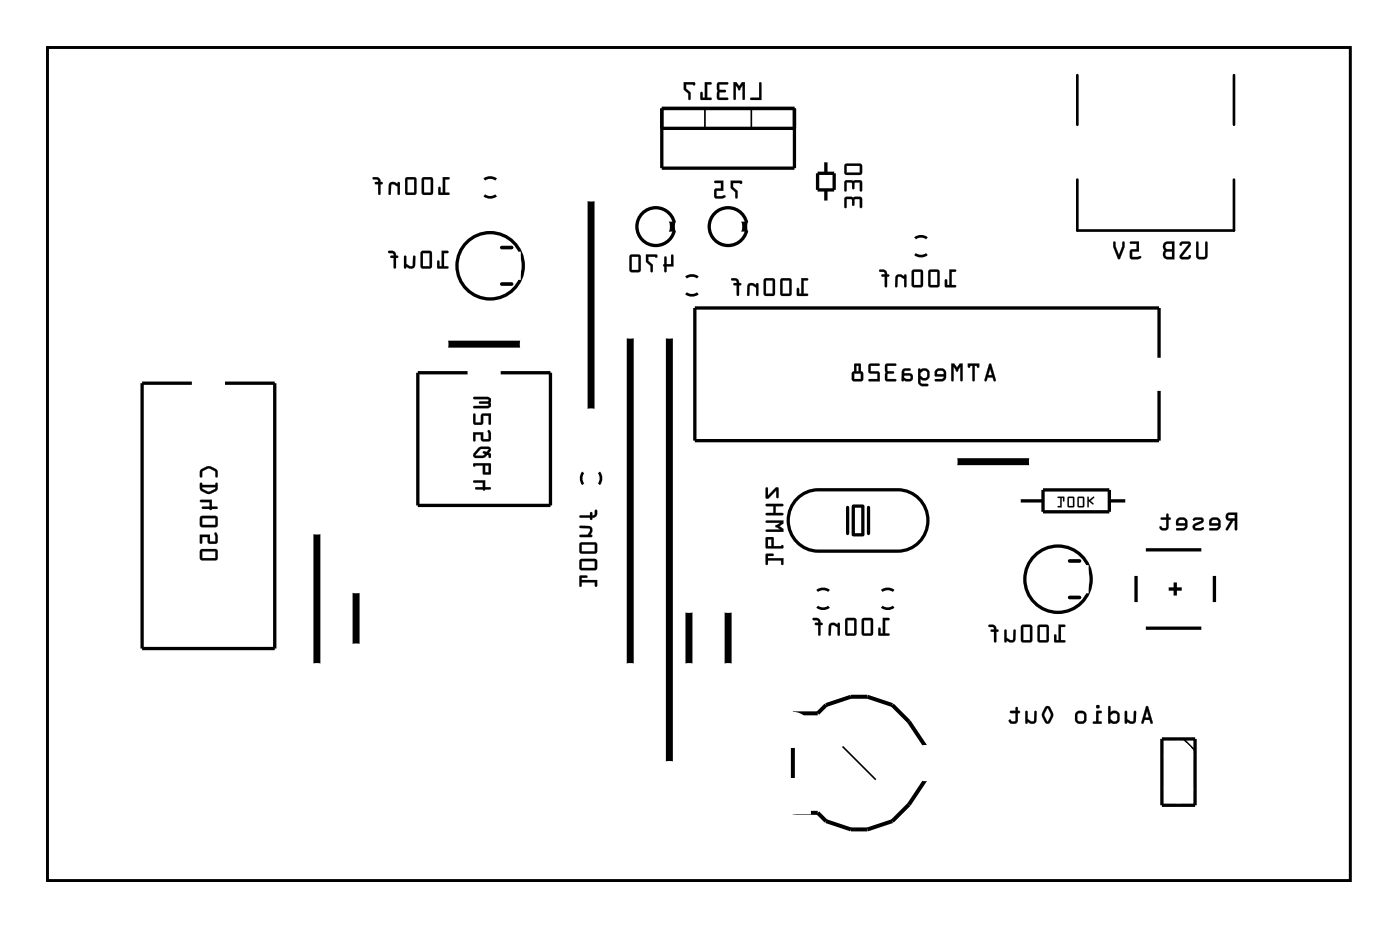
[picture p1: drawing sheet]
<svg xmlns="http://www.w3.org/2000/svg" width="107mm" height="71mm" viewBox="0 0 107 71" stroke-linecap="round" stroke-linejoin="round" font-family="sans-serif">
<g fill="none" stroke="#000" stroke-width=".2">
<path d="M3.6 3.6h99.8v63.8h-99.8zM38 13.7a.73 .73 0 0 0-.9 0M38 15a.73 .73 0 0 1-.9 0M71 18.2a.73 .73 0 0 0-.9 0M71 19.5a.73 .73 0 0 1-.9 0M82.5 5.8v3.8M82.5 13.8v3.9h12v-3.9M94.5 5.8v3.8M44.7 36.2a.73 .73 0 0 0 0 .9M45.9 36.2a.73 .73 0 0 1 0 .9M53.4 21.2a.73 .73 0 0 0-.8 0M53.4 22.5a.73 .73 0 0 1-.8 0"/>
<path d="M63.5 45.2a.73 .73 0 0 0-.9 0M63.5 46.5a.73 .73 0 0 1-.9 0M68.4 45.2a.73 .73 0 0 0-.8 0M68.4 46.5a.73 .73 0 0 1-.8 0"/>
</g>
<g fill="#000">
<path d="M51.3 17.1h.5v.5h-.5zM56.8 17.1h.5v.5h-.5z"/>
<path d="M33.9 13.6v1.1h-.2v-.3l-.1-.1v.6h.8v-.1l-.3-.1v-1h.3v-.1zM32.4 13.6l-.1 1.2 .2 .1h.6l.1-.2v-1l-.2-.1zM32.5 13.7h.5v1h-.5zM31.1 13.6l-.1 1.2 .2 .1h.6l.1-.2v-1l-.2-.1zM31.2 13.7h.5v1h-.5zM29.9 14l-.1 .2v.7h.1l.1-.7v-.1l.5 .2v.6h.1v-.9h-.1v.1l-.4-.2zM28.6 13.6v.1l.4 .1v.1h-.2l-.1 .1 .3 .1v.7l.1 .1v-.1v-.7l.2-.1-.2-.1a.39 .39 0 0 0-.5-.3z"/>
<path d="M33.9 13.6v1.1h-.2l.1-.3a.1 .1 0 0 0-.1-.1 .1 .1 0 0 0-.1 .1v.5h.8a.1 .1 0 0 0 .1-.1 .1 .1 0 0 0-.1-.1h-.3v-1h.3a.1 .1 0 0 0 .1 0 .1 .1 0 0 0-.1-.1zM33.9 13.6h.5v.1h-.3v1.1h.3v.1h-.8v-.6l.1 .1v.4h.2zM32.3 13.6v1.2l.2 .1h.6l.1-.2v-1l-.2-.1zM32.4 13.6h.6l.2 .1v1l-.1 .2h-.6l-.2-.1zM32.5 13.7h.5v1h-.5zM32.5 13.7v1.1h.5v-1.1zM31.1 13.6l-.1 1.2 .2 .1h.6l.1-.2v-1l-.2-.1zM31.1 13.6h.6l.2 .1v1l-.1 .2h-.6l-.1-.1zM31.2 13.7h.5v1h-.5zM31.2 13.7v1.1h.5v-1.1zM29.9 14l-.1 .8a.09 .09 0 0 0 0 .1 .09 .09 0 0 0 .1-.1l.1-.6 .2-.1 .3 .2-.1 .5a.1 .1 0 0 0 .1 .1 .1 .1 0 0 0 .1-.1v-.8a.1 .1 0 0 0-.1-.1 .1 .1 0 0 0 0 .2l-.4-.2zM29.9 14l.2-.1 .4 .2v-.1h.1v.9h-.1v-.6l-.3-.2-.2 .1-.1 .7h-.1v-.7zM28.6 13.6v.1l.3 .1 .1 .1h-.2a.1 .1 0 0 0-.1 .1 .1 .1 0 0 0 .1 .1h.2v.7a.1 .1 0 0 0 .1 .1 .1 .1 0 0 0 .1-.1l-.1-.7h.1a.1 .1 0 0 0 .1-.1 .1 .1 0 0 0-.1-.1 .39 .39 0 0 0-.6-.3zM28.6 13.6a.38 .38 0 0 1 .5 .3l.2 .1-.2 .1v.7v.1l-.1-.1v-.7l-.3-.1 .3-.1v-.1l-.4-.1z"/>
<path d="M56 13.8v.6l.3 .3v.4l.1 .1 .1-.6-.3-.3v-.3h.5l.1 .1v-.2zM54.7 13.9l.1 .1h.4v.4l-.4 .1-.1 .6 .2 .1h.4a.15 .15 0 0 0 .2 0 .15 .15 0 0 0 0-.2h-.6v-.4h.5v-.8z"/>
<path d="M56 13.8v.6l.3 .3v.4a.1 .1 0 0 0 .1 .1 .1 .1 0 0 0 .1-.1v-.5l-.3-.3v-.3h.5l.1 .1v-.2zM56 13.8l.8 .1v.2l-.1-.1h-.6v.3l.4 .3-.1 .6-.1-.1v-.4l-.3-.3zM54.7 13.9l.1 .1h.4v.4l-.4 .1-.1 .6 .2 .1 .6-.1a.1 .1 0 0 0 .1-.1 .1 .1 0 0 0-.1 0h-.6v-.4h.5v-.8zM54.7 13.9l.7-.1v.8h-.5v.4h.6h.1l-.1 .1-.6 .1-.2-.1 .1-.6 .4-.1v-.4h-.4z"/>
<path d="M58.2 6.3v1.2h-.7v.1l.8 .1v-1.3zM56.2 6.3v1.3h.2v-1.1l.1 .3a.1 .1 0 0 0 .1 .1 .1 .1 0 0 0 .1-.1l.2-.3v1.1h.1l.1-1.3h-.3l-.2 .3-.2-.3zM55 6.3l-.1 1.2 .2 .2 .6-.1v-.1h-.6v-.4h.5v-.1v-.1h-.5v-.4h.6l.1-.2zM54 6.3v1.2h-.2v-.4l-.1-.1v.6h.8v-.1h-.3v-1h.3v-.2zM52.4 6.3v.6l.3 .3v.4h.1l.1-.5-.3-.3v-.3h.5h.1v-.2z"/>
<path d="M58.2 6.3v1.2h-.7a.1 .1 0 0 0 0 .1 .1 .1 0 0 0 0 .1h.8v-1.3zM58.2 6.3l.1 .1v1.3l-.8-.1v-.1h.7zM56.2 6.3v1.3a.1 .1 0 0 0 .1 .1 .1 .1 0 0 0 .1-.1v-1.1l.1 .3a.1 .1 0 0 0 .1 .1 .1 .1 0 0 0 .1-.1l.2-.3v1.1a.1 .1 0 0 0 .1 .1 .1 .1 0 0 0 .1-.1v-1.3h-.3l-.2 .3-.2-.3zM56.2 6.3h.2l.2 .3 .2-.3h.3l-.1 1.3h-.1v-1.1l-.3 .4-.2-.4v1.1h-.1h-.1zM55 6.3l-.1 1.2 .2 .2h.6a.1 .1 0 0 0 .1-.1 .1 .1 0 0 0-.1-.1h-.6v-.4h.4a.1 .1 0 0 0 .1-.1 .1 .1 0 0 0-.1-.1h-.4v-.4h.6a.1 .1 0 0 0 .1-.1 .1 .1 0 0 0-.1-.1zM55 6.4h.8l-.1 .1h-.6v.4h.5v.1l-.5 .1v.4h.6v.1h-.6l-.2-.1zM54 6.3v1.2h-.2v-.4a.1 .1 0 0 0-.1-.1 .1 .1 0 0 0-.1 .1l.1 .5 .7 .1a.1 .1 0 0 0 .1-.1 .1 .1 0 0 0-.1-.1h-.2v-1h.2a.1 .1 0 0 0 .1-.1 .1 .1 0 0 0-.1-.1zM54 6.3l.5 .1v.1h-.3v1h.3v.1h-.8v-.6l.1 .1v.4h.2zM52.4 6.3v.6l.3 .3v.4a.1 .1 0 0 0 .1 .1 .1 .1 0 0 0 .1-.1v-.5l-.3-.3v-.3h.5l.1 .1 .1-.3zM52.4 6.3l.8 .1v.1h-.1h-.6v.3l.4 .3-.1 .5h-.1v-.4l-.3-.3z"/>
<path d="M64.7 15.1v.8l.2-.1v-.6l.3 .1 .1 .4 .1 .1v-.1l.1-.4 .4-.1v.7h.1v-.7l-.1-.1zM64.7 13.8v.9l.2-.1v-.6h.3l.1 .4 .1 .1v-.1l.1-.4h.4v.6h.1v-.6l-.1-.2zM64.7 12.6v.6l.1 .2h1.1l.1-.1v-.6l-.1-.2zM64.9 12.7h1v.5h-1z"/>
<path d="M64.7 15.1v.7a.1 .1 0 0 0 .1 .1 .1 .1 0 0 0 .1-.1v-.6l.3 .1 .1 .4a.1 .1 0 0 0 .1 .1 .1 .1 0 0 0 .1-.1v-.4l.4-.1v.6a.1 .1 0 0 0 .1 .1 .1 .1 0 0 0 0-.1v-.6l-.1-.1zM64.7 15.1h1.2l.1 .1v.7h-.1v-.7l-.4 .1-.1 .4v.1l-.1-.1v-.4l-.5-.1v.6l-.1 .1zM64.7 13.8v.8a.1 .1 0 0 0 .1 .1 .1 .1 0 0 0 .1-.1v-.6h.3l.1 .4a.1 .1 0 0 0 .1 .1 .1 .1 0 0 0 .1-.1v-.4h.4v.6a.1 .1 0 0 0 .1 .1 .1 .1 0 0 0 0-.1v-.6l-.1-.2zM64.7 13.9l1.2-.1 .1 .2v.6h-.1v-.6h-.4l-.1 .4v.1l-.1-.1v-.4h-.5v.6l-.1 .1zM64.7 12.6v.6l.1 .2h1.1l.1-.1v-.6l-.1-.2zM64.7 12.6l1.2-.1 .1 .2v.6l-.1 .1h-1.1l-.1-.2zM64.9 12.7h1v.5h-1zM64.8 12.7v.5h1.1v-.5z"/>
<path d="M91.7 18.5l-.1 1.2 .2 .1h.5l.2-.2v-1.1h-.1l-.1 .1v1l-.4 .1-.1-.1v-1.1zM90.4 18.6v.1v.1l.2-.1h.5l-.7 .8v.2l.2 .2 .5-.1 .1-.1v-.2l-.2 .2h-.5l.7-.9v-.2l-.2-.1zM89.2 18.6l-.1 .3 .1 .3-.1 .3a.36 .36 0 0 0 .3 .4h.6v-1.4h-.6zM89.3 19.3h.5v.4l-.5-.1zM89.3 18.7h.5v.4l-.5-.1zM86.6 18.5v.2h.5v.4h-.5v.6l.1 .2h.4a.15 .15 0 0 0 .2-.1 .15 .15 0 0 0 0-.2l-.6 .1v-.4h.5v-.8zM85.3 18.5v.4l.3 .9h.2l.3-.9v-.4h-.1v.4l-.3 .6-.2-.6-.1-.4z"/>
<path d="M91.6 18.5v1.1l.1 .2 .2 .1 .4-.1 .2-.1v-1.1a.1 .1 0 0 0-.1-.1 .1 .1 0 0 0-.1 .1v1l-.4 .1-.1-.1v-1.1zM91.7 18.5l.1 .1v1l.1 .1 .4-.1v-1l.1-.1 .1 .1v1l-.2 .2h-.5l-.1-.1zM90.4 18.6l-.1 .1a.13 .13 0 0 0 .2 .1 .13 .13 0 0 0 .1-.1h.5l-.7 .8a.21 .21 0 0 0 0 .2 .21 .21 0 0 0 .2 .2l.5-.1 .1-.2a.13 .13 0 0 0-.1-.1 .13 .13 0 0 0-.1 .2h-.5l.7-.9a.21 .21 0 0 0-.2-.3zM90.4 18.6l.6-.1a.2 .2 0 0 1 .2 .3l-.7 .9h.5l.2-.2v.3h-.7l-.1-.2 .7-.9h-.5l-.2 .1zM89.2 18.6l-.1 .3 .1 .3-.1 .3a.37 .37 0 0 0 .3 .4h.6v-1.4h-.6zM89.2 18.6l.2-.1h.6v1.4l-.6-.1a.39 .39 0 0 1-.3-.2 .39 .39 0 0 1 .1-.4l-.1-.3zM89.3 19.3h.5v.4l-.5-.1zM89.3 19.3v.3l.5 .1v-.4zM89.3 18.7h.5v.4l-.5-.1zM89.3 18.7v.3l.5 .1v-.4zM86.6 18.5v.2h.5v.4h-.5v.6l.1 .2 .7-.1a.1 .1 0 0 0 0-.1 .1 .1 0 0 0-.1-.1l-.6 .1v-.4h.6v-.8zM86.6 18.5h.6v.8h-.5v.4l.6-.1 .1 .1v.1h-.7l-.1-.1v-.6h.5v-.4h-.5zM85.3 18.5v.4l.4 1 .5-1v-.3a.1 .1 0 0 0-.1-.1 .1 .1 0 0 0-.1 .1v.3l-.3 .6-.2-.6v-.4zM85.3 18.5l.1 .1v.3l.3 .6 .3-.6v-.3h.1v.3l-.3 .9h-.2l-.3-.9z"/>
<path d="M3.6 3.6v63.8h99.8v-63.8zM3.6 3.6h99.8v63.8h-99.8z"/>
<path d="M15.4 35.9l-.1 .2 .1 .5 .1-.1v-.4l.5-.2 .5 .2v.4l.1 .1 .1-.1a.6 .6 0 0 0-.6-.8h-.3zM15.3 37l.1 .5a.8 .8 0 0 0 1.1 .1l.2-.1-.1-.5h-.1v.1h-1v-.1zM15.5 37.3h1v.1l-.5 .3-.5-.2zM15.3 38.3l.1 .1 .7 .1v.3h-.6v.2h.6v.1l.1-.1 .5-.1-.1-.1h-.4v-.5zM15.4 39.6l-.1 .6 .1 .2h1.1l.2-.1v-.6l-.1-.2zM15.5 39.7h1v.5h-1zM15.3 40.9v.7h.1h.1v-.5h.4v.4l.1 .1h.6l.1-.1v-.4a.16 .16 0 0 0-.1-.3 .15 .15 0 0 0-.2 .1l.1 .6h-.4v-.6zM15.4 42.1l-.1 .6 .1 .2h1.1l.2-.1v-.6l-.1-.1zM15.5 42.2h1v.5h-1z"/>
<path d="M15.4 35.9l-.1 .6a.1 .1 0 0 0 .1 .1 .1 .1 0 0 0 .1-.1v-.4l.5-.2 .5 .2v.4a.1 .1 0 0 0 .1 .1 .1 .1 0 0 0 .1-.1l-.1-.5-.4-.3h-.3zM15.4 36l.4-.3a.83 .83 0 0 1 .9 .4v.4l-.1 .1-.1-.1v-.4l-.4-.2h-.2l-.4 .2v.4l-.1 .1-.1-.1v-.4zM15.3 37v.5l.7 .3 .6-.2 .1-.5a.1 .1 0 0 0-.1-.1 .1 .1 0 0 0-.1 .1h-1v-.1zM15.3 37h.2v.1h1v-.1h.1l.1 .4-.5 .4h-.4l-.4-.3zM15.5 37.3h1l-.1 .1-.4 .2-.5-.2zM15.5 37.3v.2l.5 .2 .5-.3v-.1zM15.3 38.3l.1 .2h.7v.3h-.6a.1 .1 0 0 0 0 .1 .1 .1 0 0 0 0 .1h.5a.09 .09 0 0 0 .1 .1 .09 .09 0 0 0 .1-.1h.4a.1 .1 0 0 0 .1-.1 .1 .1 0 0 0-.1-.1h-.4v-.5zM15.3 38.3h.9v.5h.4l.1 .1-.5 .1-.1 .1v-.1h-.6v-.2h.6v-.4h-.7zM15.4 39.5l-.1 .7 .1 .2h1.1l.2-.1v-.6l-.1-.2zM15.4 39.6l1.2-.1 .1 .2v.6l-.2 .1h-1.1l-.1-.2zM15.5 39.7h1v.5h-1zM15.5 39.7v.5h1v-.5zM15.3 40.9v.7a.1 .1 0 0 0 .1 .1 .1 .1 0 0 0 .1-.1v-.5h.4l.1 .5h.6l.1-.1-.1-.7a.1 .1 0 0 0-.1 0 .1 .1 0 0 0-.1 .1l.1 .6h-.4v-.6zM15.3 40.9h.8v.6h.4l-.1-.6 .2-.1 .1 .2v.5l-.2 .1h-.5l-.1-.1v-.4h-.4v.5h-.1zM15.4 42.1l-.1 .6 .1 .2h1.1l.2-.1v-.6l-.1-.2zM15.4 42.1h1.2l.1 .1v.6l-.2 .1h-1.1l-.1-.2zM15.5 42.2h1v.5h-1zM15.5 42.2v.5h1v-.5z"/>
<path d="M33.8 19.2v1.2h-.1v-.4h-.2v.5l.8 .1v-.2h-.3v-1h.3l.1-.1zM32.3 19.3l-.1 1.2 .2 .1h.6l.1-.2v-1.1l-.2-.1zM32.4 19.4h.5v1h-.5zM31 19.6v.9h.1v-.1a.38 .38 0 0 0 .4 .2 .38 .38 0 0 0 .3-.3v-.7h-.2v.7l-.1 .1-.4-.2v-.6zM29.7 19.2l.1 .2 .3 .1 .1 .1h-.2l-.1 .1 .3 .1v.7v.1l.1-.1v-.7l.2-.1-.2-.1a.39 .39 0 0 0-.6-.4z"/>
<path d="M33.8 19.2v1.2h-.1v-.4a.1 .1 0 0 0-.1-.1 .1 .1 0 0 0-.1 .1v.5l.8 .1a.1 .1 0 0 0 .1-.1 .1 .1 0 0 0-.1-.1h-.3v-1h.3a.1 .1 0 0 0 .1-.1 .1 .1 0 0 0-.1-.1zM33.8 19.2l.5 .1v.1h-.3v1h.3v.2l-.8-.1v-.5h.2v.4h.1zM32.3 19.3l-.1 1.2 .2 .1h.6l.1-.2v-1.1l-.2-.1zM32.3 19.3l.6-.1 .2 .1v1.1l-.1 .1-.6 .1-.2-.1zM32.4 19.4h.5v1h-.5zM32.4 19.4v1h.5v-1zM31 19.6l-.1 .9a.11 .11 0 0 0 .2 .1 .1 .1 0 0 0 0-.2 .39 .39 0 0 0 .7-.1v-.6a.09 .09 0 0 0-.1-.1 .09 .09 0 0 0-.1 .1v.6l-.2 .1-.3-.2v-.6zM31 19.6h.1v.6l.4 .2 .1-.1 .1-.7h.1v.7a.32 .32 0 0 1-.5 .2l-.2-.1v.2l-.1-.1zM29.7 19.2l.1 .2h.3l.1 .2h-.2a.1 .1 0 0 0-.1 .1 .1 .1 0 0 0 .1 .1h.2l-.1 .7a.1 .1 0 0 0 .1 .1 .1 .1 0 0 0 .1-.1v-.7h.1a.1 .1 0 0 0 .1-.1 .1 .1 0 0 0-.1-.1h-.1a.39 .39 0 0 0-.6-.4zM29.8 19.2a.38 .38 0 0 1 .5 .4l.2 .1h-.2v.8l-.1 .1v-.1v-.8h-.3l.3-.1v-.1l-.4-.1z"/>
<path d="M36.3 30.4v.2h1.1l-.1 .1h-.5l-.1 .1 .1 .1h.5l.1 .1-.1 .1h-1l-.1 .1 .1 .1h1.1l.2-.2v-.6l-.2-.1zM36.3 31.7l-.1 .7 .2 .1h.6v-.7h.4v.7h.2v-.8h-.7l-.1 .7h-.4v-.7zM36.2 33.1v.6l.1 .1 .1-.1v-.4h.4v.4l.1 .1h.6l.1-.2v-.4a.15 .15 0 0 0 0-.2 .15 .15 0 0 0-.2 .1v.5h-.4v-.5zM36.6 34.3l-.3 .5v.2l.7 .1 .3-.3 .2 .3 .1-.1v-.3h-.2l.2-.3-.1-.2a.98 .98 0 0 0-.9 .1zM36.8 34.4h.6l-.1 .2h-.2a.11 .11 0 0 0-.1 .1 .11 .11 0 0 0 .1 .1l-.1 .1h-.6zM36.3 35.5v.2l.1-.1h.6v.7h.6v-.8zM37.2 35.6h.2v.6h-.2zM36.3 36.8v.2h.7v.3h-.6v.2h.6l.1 .1 .1-.1 .4-.1v-.1h-.4v-.5z"/>
<path d="M36.3 30.4v.2h1.1l-.1 .1h-.5a.1 .1 0 0 0-.1 .1 .1 .1 0 0 0 .1 .1h.5l.1 .1-1.1 .1a.1 .1 0 0 0-.1 .1 .1 .1 0 0 0 .1 .1h1.1l.2-.2-.1-.3 .1-.2-.2-.2zM36.3 30.4h1.1l.2 .1-.1 .3 .1 .3-.2 .2-1.1-.1v-.1h1l.1-.1-.1-.1h-.5l-.1-.1 .6-.1 .1-.1h-1.1zM36.3 31.7l-.1 .7 .2 .1h.6v-.7h.4v.6a.1 .1 0 0 0 .1 .1 .1 .1 0 0 0 .1-.1v-.7h-.7l-.1 .7h-.4v-.7zM36.3 31.7h.1v.7h.4l.1-.7h.7v.8h-.2v-.7h-.4v.7h-.6l-.1-.1zM36.2 33.1v.6a.1 .1 0 0 0 .1 .1 .1 .1 0 0 0 .1-.1v-.4h.4l.1 .5h.6l.1-.2-.1-.6a.1 .1 0 0 0-.1-.1 .1 .1 0 0 0 0 .2v.5h-.4v-.5zM36.2 33.1h.8v.5h.4v-.6h.1l.1 .2v.5l-.2 .1h-.4l-.1-.1-.1-.4h-.4v.4l-.1 .1zM36.6 34.3l-.4 .5 .1 .2 .7 .1 .3-.3 .1 .1v.1a.1 .1 0 0 0 .1 .1 .1 .1 0 0 0 .1-.1v-.3h-.2l.2-.2-.1-.2a.94 .94 0 0 0-.8-.1zM36.6 34.3a.97 .97 0 0 1 .9-.1l.1 .2-.2 .3h.2v.3h-.1l-.1-.1-.1-.1-.2 .2-.6 .1a.21 .21 0 0 1-.2-.2 .21 .21 0 0 1 0-.2zM36.8 34.4h.6l-.1 .2-.2-.1a.11 .11 0 0 0-.1 .2 .11 .11 0 0 0 .1 .1l-.1 .1h-.6zM36.8 34.4l-.4 .5h.6a.14 .14 0 0 0 .2-.1 .14 .14 0 0 0-.2-.1l.1-.1h.2l.1-.2zM36.3 35.5l-.1 .1a.09 .09 0 0 0 .1 .1 .09 .09 0 0 0 .1-.1h.6v.7h.6v-.8zM36.3 35.5h1.2l.1 .8h-.6v-.7h-.6l-.1 .1zM37.2 35.6h.2v.6h-.2zM37.2 35.6v.6h.2v-.6zM36.3 36.8v.2h.7v.3h-.5a.1 .1 0 0 0-.1 .1 .1 .1 0 0 0 .1 .1h.5a.09 .09 0 0 0 .1 .1 .09 .09 0 0 0 .1-.1h.3a.1 .1 0 0 0 .1-.1 .1 .1 0 0 0-.1-.1h-.3v-.5zM36.3 36.8h.9v.5h.3l.1 .1-.4 .1-.1 .1-.1-.1h-.6v-.2h.6v-.3l-.7-.1z"/>
<path d="M50.9 19.7v.5l-.1 .1 .2 .5h.1v-.4h.5v-.8l-.1-.1h-.1v.7h-.3v-.5zM49.5 19.5v.6l.3 .3v.4h.2v-.5l-.3-.3v-.3h.5h.1v-.2zM48.3 19.5l-.1 1.2 .2 .1h.6l.1-.1v-1.1l-.2-.1zM48.4 19.7h.5v1h-.5z"/>
<path d="M50.9 19.7v.5a.09 .09 0 0 0-.1 .1 .09 .09 0 0 0 .1 .1v.4a.1 .1 0 0 0 .1 .1 .1 .1 0 0 0 .1-.1v-.4h.5v-.8a.1 .1 0 0 0-.1-.1 .1 .1 0 0 0-.1 .1v.6h-.3v-.5zM50.9 19.7h.1l.1 .5h.3v-.7h.1l.1 .1v.8h-.5v.4h-.1l-.2-.5 .1-.1zM49.5 19.5v.6l.3 .3v.4a.1 .1 0 0 0 .1 .1 .1 .1 0 0 0 .1-.1v-.5l-.3-.3v-.3h.5h.1l.1-.2zM49.5 19.5h.8v.2h-.1h-.5v.3l.3 .3v.5h-.2v-.4l-.3-.3zM48.3 19.5l-.1 1.2 .2 .2 .6-.1 .1-.1v-1.1l-.2-.1zM48.3 19.5h.6l.2 .1v1.1l-.1 .1h-.6l-.2-.1zM48.4 19.7h.5v1h-.5zM48.4 19.7v1h.5v-1z"/>
<path d="M61.4 21.3v1.2h-.2v-.4l-.1-.1-.1 .6 .9 .1v-.2h-.3v-1h.3v-.1zM59.8 21.4v1.2l.1 .1h.6l.1-.2v-1.1l-.1-.1zM59.9 21.5h.6v1h-.6zM58.6 21.4l-.1 1.2 .2 .1h.6l.1-.2v-1.1l-.2-.1zM58.7 21.5h.5v1h-.5zM57.3 21.7v.2v.7h.1v-.7l.1-.1 .4 .2v.6h.2v-.9h-.2v.1l-.3-.1zM56 21.3l.1 .2 .3 .1v.1h-.2v.1h.2v.8l.1 .1 .1-.1v-.8h.2l-.2-.1a.39 .39 0 0 0-.6-.4z"/>
<path d="M61.4 21.3v1.2h-.2v-.4a.1 .1 0 0 0-.1-.1 .1 .1 0 0 0-.1 .1l.1 .5 .7 .1a.1 .1 0 0 0 .1-.1 .1 .1 0 0 0-.1-.1h-.2v-1h.2a.1 .1 0 0 0 .1-.1 .1 .1 0 0 0-.1-.1zM61.4 21.3l.5 .1v.1h-.3v1h.3v.2l-.8-.1v-.5h.1v.4h.2zM59.8 21.3v1.3l.1 .1h.6l.1-.2v-1.1l-.1-.1zM59.8 21.4l.7-.1 .1 .1v1.1l-.1 .1-.6 .1-.1-.1zM59.9 21.5h.6v1h-.6zM59.9 21.5v1h.6v-1zM58.5 21.3v1.3l.2 .1h.6l.1-.2v-1.1l-.2-.1zM58.6 21.4l.6-.1 .1 .1 .1 1.1-.1 .1-.6 .1-.2-.1zM58.7 21.5h.5v1h-.5zM58.7 21.5v1h.5v-1zM57.3 21.7l-.1 .9a.09 .09 0 0 0 .1 .1 .09 .09 0 0 0 .1-.1v-.7l.2-.1 .3 .2v.6a.1 .1 0 0 0 .1 .1 .1 .1 0 0 0 .1-.1v-.8a.1 .1 0 0 0-.1-.1 .1 .1 0 0 0-.1 .1l-.3-.1zM57.3 21.8l.3-.1 .3 .1 .1-.1h.1v.9h-.2v-.6l-.3-.2-.2 .1v.7h-.1v-.7zM56 21.3l.1 .2h.3v.2h-.1a.1 .1 0 0 0-.1 .1 .1 .1 0 0 0 .1 .1l.1-.1v.8a.1 .1 0 0 0 .1 .1 .1 .1 0 0 0 .1-.1v-.8l.1 .1a.1 .1 0 0 0 .1-.1 .1 .1 0 0 0-.1-.1h-.1a.39 .39 0 0 0-.6-.4zM56 21.3a.38 .38 0 0 1 .6 .4l.2 .1h-.2v.8l-.1 .1-.1-.1v-.8h-.2l.2-.1v-.1l-.3-.1z"/>
<path d="M72.7 20.6v1.2h-.1l-.1-.4h-.1v.5l.8 .1v-.2h-.3v-1h.3v-.1zM71.2 20.7l-.1 1.2 .2 .1h.6l.1-.2v-1.1l-.2-.1zM71.3 20.8h.5v1h-.5zM69.9 20.7l-.1 1.2 .2 .1h.6l.1-.2v-1.1l-.2-.1zM70 20.8h.5v1h-.5zM68.7 21.1l-.1 .2v.7l.1-.1 .1-.6 .1-.1 .4 .2v.5l.1 .1v-1h-.1v.2l-.3-.2zM67.4 20.7v.1l.4 .1v.1h-.2l-.1 .1 .3 .1v.7l.1 .1 .1-.1v-.7l.1-.1-.1-.1a.39 .39 0 0 0-.6-.3z"/>
<path d="M72.7 20.6v1.2h-.1v-.3a.1 .1 0 0 0-.1-.1 .1 .1 0 0 0-.1 .1v.5h.8a.1 .1 0 0 0 .1-.1 .1 .1 0 0 0-.1-.1h-.3v-1h.3a.1 .1 0 0 0 .1-.1 .1 .1 0 0 0-.1-.1zM72.7 20.6l.5 .1v.1h-.3v1h.3v.2l-.8-.1v-.5h.1v.4h.2zM71.2 20.7l-.1 1.2 .2 .1h.6l.1-.2v-1.1l-.2-.1zM71.2 20.7l.6-.1 .2 .2v1l-.1 .2h-.6l-.2-.1zM71.3 20.8h.5v1h-.5zM71.3 20.8v1h.5v-1zM69.9 20.7l-.1 1.2 .2 .1h.6l.1-.2v-1.1l-.2-.1zM69.9 20.7l.6-.1 .2 .2v1l-.1 .2h-.6l-.1-.1zM70 20.8h.5v1h-.5zM70 20.8v1h.5v-1zM68.7 21.1l-.1 .8a.09 .09 0 0 0 0 .1 .09 .09 0 0 0 .1-.1l.1-.6 .2-.1 .3 .2v.5a.1 .1 0 0 0 0 .1 .1 .1 0 0 0 .1-.1v-.8a.1 .1 0 0 0-.1-.1 .1 .1 0 0 0 0 .2l-.3-.2zM68.7 21.1l.3-.1 .3 .2v-.2h.1v1l-.1-.1v-.5l-.3-.2h-.2l-.1 .7-.1 .1v-.7zM67.4 20.7v.1l.3 .1 .1 .1h-.2a.1 .1 0 0 0-.1 .1 .1 .1 0 0 0 .1 .1h.2v.7a.1 .1 0 0 0 .1 .1 .1 .1 0 0 0 .1-.1v-.7a.1 .1 0 0 0 .1-.1 .1 .1 0 0 0-.1-.1 .39 .39 0 0 0-.6-.3zM67.4 20.7a.38 .38 0 0 1 .5 .3l.2 .1-.2 .1v.7v.1l-.1-.1v-.7l-.3-.1 .3-.1v-.1l-.4-.1z"/>
<path d="M75.8 27.9l-.4 1.2 .2 .1 .1-.3h.3l.1 .3h.1l.1-.1-.4-1.2zM75.8 28.2l.2 .5h-.3zM74.1 27.8l.1 .4 .1-.1v-.1h.2v1.1l.1 .1 .1-1.2h.1l.1 .1 .1 .1v-.4zM72.9 27.8v1.4l.1-.1v-1l.2 .2a.11 .11 0 0 0 .1 .2 .11 .11 0 0 0 .1-.2l.2-.2v1l.1 .1v-1.4h-.2l-.2 .3-.2-.3zM71.7 28.3l-.1 .2v.3l.7 .1-.1 .1h-.5l-.1 .2 .7-.1 .2-.2-.1-.5-.3-.2h-.2zM71.8 28.4h.4l.1 .3h-.5zM70.4 28.2v1.2l.2 .2h.5v-.2l-.6-.1v-.3l.2 .1 .4-.1 .1-.2v-.4l-.2-.2h-.3l-.2 .1v-.1zM70.5 28.5l.2-.1h.2l.1 .1v.4l-.1 .1-.2-.1-.2-.1zM69.2 28.3l-.1 .8 .6 .1a.31 .31 0 0 0 .2-.3 .31 .31 0 0 0-.2-.3h-.4v-.1v-.1h.4v-.2zM69.3 28.8h.4v.2h-.3l-.2-.1zM67.8 27.9v1.2l.2 .1h.6v-.2h-.6v-.4h.4l.1-.1-.1-.1h-.4v-.4h.6l.1-.1zM66.6 27.9l-.1 .6 .2 .1h.5v.4h-.6l-.1 .1 .9 .1-.1-.7-.6-.1v-.4h.6l.1-.1zM65.5 27.9l-.1 .5-.1 .2v.5l.1 .1h.6l.1-.2v-.4l-.2-.2v-.5zM65.4 28.6h.5v.4h-.5zM65.6 28h.2v.4h-.2z"/>
<path d="M75.8 27.8l-.4 1.4h.2l.1-.3h.3l.1 .3h.1l.1-.1-.4-1.2zM75.8 27.9h.1l.4 1.2-.1 .1-.1-.1-.1-.2h-.4l-.1 .3-.1-.1zM75.8 28.2l.2 .5h-.3zM75.8 28.2l-.1 .5h.3zM74.1 27.8v.3a.11 .11 0 0 0 .2 .1 .1 .1 0 0 0 0-.2h.2v1.1a.1 .1 0 0 0 .1 .1 .1 .1 0 0 0 .1-.1v-1.1h.1a.11 .11 0 0 0 .1 .2 .11 .11 0 0 0 .1-.1v-.3zM74.1 27.8h.9v.3l-.2-.1h-.1l-.1 1.2-.1-.1v-1.1h-.2l-.1 .1zM72.9 27.8v1.3a.1 .1 0 0 0 .1 .1 .1 .1 0 0 0 .1-.1l-.1-1 .2 .2a.11 .11 0 0 0 .1 .2 .11 .11 0 0 0 .1-.2l.2-.2v1a.1 .1 0 0 0 .1 .1 .1 .1 0 0 0 .1-.1v-1.3h-.3l-.2 .3-.2-.3zM72.9 27.8h.2l.2 .4 .2-.4h.2v1.4l-.1-.1v-1l-.3 .4-.3-.4v1v.1l-.1-.1zM71.7 28.3l-.1 .2v.3h.7l-.1 .2h-.5a.1 .1 0 0 0-.1 .1 .1 .1 0 0 0 .1 .1h.5l.2-.1 .1-.1v-.5l-.3-.3h-.3zM71.7 28.3l.2-.1h.2l.3 .2 .1 .5-.2 .2-.7 .1 .1-.2h.5l.1-.1v-.1h-.7v-.3zM71.8 28.4h.4l.1 .3h-.5zM71.8 28.4v.3h.5l-.1-.3zM70.4 28.2l-.1 1.2 .3 .2h.4a.1 .1 0 0 0 .1-.1 .1 .1 0 0 0-.1-.1h-.4l-.1-.4 .2 .1 .4-.1 .1-.2v-.4l-.2-.2h-.3l-.2 .1v-.1zM70.4 28.2a.19 .19 0 0 0 .3 0h.3l.2 .2v.5l-.3 .2-.4-.1v.3l.1 .1h.5v.2l-.5-.1-.2-.1zM70.5 28.5l.2-.1h.2l.1 .1v.4h-.3l-.2-.1zM70.5 28.5v.3l.2 .1 .2 .1 .1-.1v-.4l-.1-.1h-.2zM69.2 28.3l-.1 .8a.09 .09 0 0 0 0 .1 .09 .09 0 0 0 .1-.1l.5 .1a.32 .32 0 0 0 .2-.3 .32 .32 0 0 0-.2-.3h-.4v-.2h.4a.1 .1 0 0 0 .1-.1 .1 .1 0 0 0-.1-.1zM69.2 28.3l.5-.1v.2h-.4v.1l-.1 .1h.5a.31 .31 0 0 1 .2 .3 .31 .31 0 0 1-.2 .3l-.6-.1zM69.3 28.8h.4v.2h-.3l-.2-.1zM69.3 28.8l-.1 .1 .2 .1h.4l-.1-.2zM67.8 27.9v1.2l.2 .1h.6a.1 .1 0 0 0 .1-.1 .1 .1 0 0 0-.1-.1h-.6v-.4h.4a.1 .1 0 0 0 .1-.1 .1 .1 0 0 0-.1-.1h-.4v-.4h.6a.1 .1 0 0 0 .1-.1 .1 .1 0 0 0-.1-.1zM67.9 27.9h.7v.1h-.6v.4h.4l.1 .1-.1 .1h-.4v.4h.6v.2h-.6l-.2-.1zM66.6 27.9v.7h.6v.4h-.6a.1 .1 0 0 0-.1 .1 .1 .1 0 0 0 .1 .1h.8l-.1-.7-.6-.1v-.4h.6a.1 .1 0 0 0 .1-.1 .1 .1 0 0 0-.1-.1zM66.6 27.9h.8l-.1 .1h-.6v.4l.6 .1 .1 .7-.9-.1 .1-.1h.6v-.4h-.5l-.2-.1zM65.4 27.9v.5l-.2 .2 .1 .5 .1 .1h.6l.1-.2v-.4l-.2-.2v-.5zM65.5 27.9h.4v.5l.2 .2v.4l-.1 .2h-.6l-.1-.1v-.5l.1-.2zM65.4 28.6h.5v.4h-.5zM65.4 28.6v.4h.6v-.4zM65.6 28h.2v.4h-.2zM65.6 28v.4h.2v-.4z"/>
<path d="M81 38v.1h.2v.6h-.2v.1l.3 .1v-.8h.1v.3h.1v-.3zM81 38l.5 .1v.3l-.1-.3h-.1v.8l-.3-.1h.2v-.7h-.2zM81.8 38.1v.7l.4 .1 .1-.2v-.6l-.1-.1zM81.8 38.1h.5l-.1 .7h-.4zM81.9 38.1h.3v.6h-.3zM81.9 38.1v.7h.3v-.7zM82.6 38.1l-.1 .7 .5 .1 .1-.2v-.6l-.1-.1zM82.6 38.1h.4v.7h-.5zM82.6 38.1h.4v.6h-.4zM82.6 38.1v.7h.4v-.7zM83.3 38v.9l.1-.5 .3 .2h.1l-.3-.2 .3-.3-.1-.1-.2 .3-.1-.2zM83.3 38l.1 .1 .1 .2 .2-.3 .1 .1-.3 .3 .3 .2-.4-.2-.1 .4z"/>
<path d="M81 38v.1h.2v.6l-.2 .1 .3 .1v-.8h.1l.1 .3v-.3zM81.8 38.1v.7h.4l.1-.7zM81.9 38.1h.3v.6h-.3zM82.6 38.1l-.1 .7h.5l.1-.7zM82.6 38.1h.4v.6h-.4zM83.3 38v.9l.1-.5 .3 .2h.1l-.3-.2 .3-.3v-.1l-.3 .3-.1-.2z"/>
<path d="M44.4 44.1v.8h.2v-.3h1v.3h.1v-.5h-1.1v-.2h.3l.1-.1zM44.4 42.9v.6l.1 .2h1.1l.1-.1v-.6l-.1-.2zM44.6 43h1v.5h-1zM44.4 41.6v.6l.1 .2h1.1l.1-.1v-.6l-.1-.2zM44.6 41.7h1v.5h-1zM44.4 40.3v.1l.7 .1h.1l-.2 .5h-.6v.1h.9v-.1h-.1a.38 .38 0 0 0 .2-.4 .38 .38 0 0 0-.3-.3zM44.4 39.5l.1 .1h.7l.1 .2 .1-.2a.37 .37 0 0 0 .3-.2 .37 .37 0 0 0 0-.4l-.2 .5h-.1v-.2l-.1-.1-.1 .3z"/>
<path d="M44.4 44.1v.8a.1 .1 0 0 0 .1 0 .1 .1 0 0 0 .1 0v-.3h1v.3a.1 .1 0 0 0 .1 0 .1 .1 0 0 0 .1 0v-.5h-1.2v-.2l.3 .1a.1 .1 0 0 0 .1-.1 .1 .1 0 0 0-.1-.1zM44.4 44.1h.6l-.1 .1h-.4v.2h1.2v.5h-.1v-.3h-1.1v.3h-.1zM44.4 42.8v.7l.1 .2h1.1l.1-.1 .1-.6-.2-.2zM44.4 42.9l1.2-.1 .1 .2v.6l-.1 .1-1.1-.1-.1-.1zM44.6 43h1v.5h-1zM44.5 43v.5h1.1v-.5zM44.4 41.6v.6l.1 .2h1.1l.1-.1 .1-.6-.2-.2zM44.4 41.6l1.2-.1 .1 .2v.6l-.1 .1h-1.1l-.1-.2zM44.6 41.7h1v.5h-1zM44.5 41.7v.5h1.1v-.5zM44.4 40.3v.1l.7 .1h.1l-.2 .5-.5-.1a.1 .1 0 0 0-.1 .1 .1 .1 0 0 0 .1 .1h.8a.1 .1 0 0 0 .1-.1 .1 .1 0 0 0-.2 0 .39 .39 0 0 0-.1-.7zM44.4 40.3h.7a.32 .32 0 0 1 .2 .5l-.1 .2h.1v.1h-.9v-.1h.6l.2-.5-.1-.1h-.7zM44.4 39.5v.1h.8v.1a.1 .1 0 0 0 .1 .1 .1 .1 0 0 0 .1-.1 .35 .35 0 0 0 .3-.3 .35 .35 0 0 0-.1-.4l-.1 .4-.1 .1v-.2a.1 .1 0 0 0-.1-.1 .1 .1 0 0 0-.1 .1v.2zM44.4 39.5h.8l.1-.3 .1 .3h.1l.1-.4 .1-.1a.38 .38 0 0 1-.3 .6l-.1 .2-.1-.2h-.7z"/>
<path d="M58.7 42.4v.9l.1-.1v-.3h1v.3h.2v-.5h-1.2v-.1h.4l.1-.1zM58.7 41.2v.8l1.3-.1-.1-.2-.1 .1h-.5l-.1-.7zM58.8 41.3h.3v.5h-.3zM58.7 39.9v.1h1.1l-.3 .2a.1 .1 0 0 0-.1 .1 .1 .1 0 0 0 .1 .1l.3 .2h-1.1v.1h1.3v-.2l-.3-.2 .3-.2v-.2zM58.7 38.6v.2h.5v.5h-.5v.2l1.3-.1v-.1h-.6v-.5h.6v-.2zM58.7 37.3v.9h.2l.6-.7v.6h.1v-.8h-.2l-.6 .7v-.6z"/>
<path d="M58.7 42.4l-.1 .8a.1 .1 0 0 0 .1 .1 .1 .1 0 0 0 .1-.1v-.3h1v.3a.1 .1 0 0 0 .1 .1 .1 .1 0 0 0 .1-.1v-.5h-1.2v-.1h.4a.1 .1 0 0 0 .1-.1 .1 .1 0 0 0-.1-.1zM58.7 42.4l.6 .1-.1 .1h-.4v.2l1.2-.1v.5h-.2v-.3h-1v.3l-.1 .1zM58.7 41.1v.9h1.2l.1-.2a.09 .09 0 0 0-.1-.1 .09 .09 0 0 0-.1 .1h-.5l-.1-.7zM58.7 41.2l.5-.1 .1 .7h.5l.1-.1 .1 .2-1.3 .1zM58.8 41.3h.3v.5h-.3zM58.8 41.3v.5h.3v-.5zM58.7 39.9l-.1 .1h.1h1.1l-.3 .2a.1 .1 0 0 0-.1 .1 .1 .1 0 0 0 .1 .1l.3 .2-1.1-.1a.1 .1 0 0 0-.1 .1 .1 .1 0 0 0 .1 .1h1.3v-.2l-.3-.2 .3-.2v-.3zM58.7 39.9h1.3v.2l-.3 .2 .3 .2v.2h-1.3v-.1h1.1l-.4-.3 .4-.3h-1.1zM58.7 38.6v.2h.5v.5h-.5a.1 .1 0 0 0-.1 .1 .1 .1 0 0 0 .1 .1h1.2a.1 .1 0 0 0 .1-.1 .1 .1 0 0 0-.1-.1h-.5v-.5h.5a.1 .1 0 0 0 .1-.1 .1 .1 0 0 0-.1-.1zM58.7 38.6h1.3v.1l-.6 .1v.5h.5l.1 .1h-1.3v-.1h.6v-.5l-.6-.1zM58.7 37.3v.9h.2l.6-.7v.6a.1 .1 0 0 0 .1 .1 .1 .1 0 0 0 0-.1v-.8h-.2l-.6 .7v-.6zM58.7 37.3l.1 .1v.6l.6-.7h.2v.8h-.1v-.6l-.6 .7h-.2z"/>
<path d="M67.6 47.3v1.2h-.1l-.1-.4h-.1v.5l.8 .1v-.2h-.3v-1h.3v-.1zM66.1 47.4l-.1 1.2 .2 .1h.6l.1-.2v-1.1l-.2-.1zM66.2 47.5h.5v1h-.5zM64.8 47.4v1.2l.1 .1h.6l.1-.2v-1.1l-.2-.1zM64.9 47.5h.5v1h-.5zM63.6 47.8l-.1 .1v.8l.1-.1 .1-.7h.1l.4 .1v.6l.1 .1v-1h-.1v.1l-.3-.1zM62.3 47.3v.2l.4 .1v.1h-.2l-.1 .1 .3 .1v.7l.1 .1 .1-.1v-.7l.1-.1-.1-.1a.39 .39 0 0 0-.6-.4z"/>
<path d="M67.6 47.3v1.2h-.1v-.4a.1 .1 0 0 0-.1-.1 .1 .1 0 0 0-.1 .1v.6h.8a.1 .1 0 0 0 .1-.1 .1 .1 0 0 0-.1-.1h-.3v-1h.3a.1 .1 0 0 0 .1-.1 .1 .1 0 0 0-.1-.1zM67.6 47.3l.5 .1v.1h-.3v1h.3v.2l-.8-.1v-.5h.1v.4h.2zM66.1 47.4l-.1 1.2 .2 .1h.6l.1-.2v-1.1l-.2-.1zM66.1 47.4l.6-.1 .2 .1v1.1l-.1 .2h-.6l-.2-.1zM66.2 47.5h.5v1h-.5zM66.2 47.5v1h.5v-1zM64.8 47.4l-.1 1.2 .2 .1h.6l.1-.2v-1.1l-.2-.1zM64.8 47.4l.6-.1 .2 .1v1.1l-.1 .2h-.6l-.1-.1zM64.9 47.5h.5v1h-.5zM64.9 47.5v1h.5v-1zM63.6 47.8l-.1 .8a.09 .09 0 0 0 .1 .1 .09 .09 0 0 0 0-.1l.1-.7h.2l.3 .1v.6a.1 .1 0 0 0 0 .1 .1 .1 0 0 0 .1-.1v-.8a.1 .1 0 0 0-.1-.1 .1 .1 0 0 0 0 .1l-.3-.1zM63.6 47.8l.3-.1 .3 .2v-.2h.1v.9h-.1v-.6l-.3-.1h-.2l-.1 .7h-.1v-.7zM62.3 47.3v.2h.3l.1 .2h-.2a.1 .1 0 0 0-.1 .1 .1 .1 0 0 0 .1 .1h.2v.7a.1 .1 0 0 0 .1 .1 .1 .1 0 0 0 .1-.1v-.7a.1 .1 0 0 0 .1-.1 .1 .1 0 0 0-.1-.1 .39 .39 0 0 0-.6-.4zM62.3 47.4a.38 .38 0 0 1 .5 .3l.2 .1-.2 .1v.7v.1l-.1-.1v-.7l-.3-.1 .3-.1v-.1l-.4-.1z"/>
<path d="M81.1 47.8v1.2h-.2v-.4h-.1v.5l.8 .1v-.2h-.3v-1h.3v-.1zM79.5 47.9v1.2l.2 .1h.5l.1-.2v-1.1l-.1-.1zM79.7 48h.5v1h-.5zM78.3 47.9l-.1 1.2 .2 .1h.6l.1-.2v-1.1l-.2-.1zM78.4 48h.5v1h-.5zM77 48.2v1h.1v-.2a.38 .38 0 0 0 .4 .2 .38 .38 0 0 0 .3-.3v-.7l-.2 .1v.6l-.1 .1-.4-.2v-.5zM75.7 47.9l.1 .1 .3 .1v.1h-.2v.1l.2 .1v.7l.1 .1 .1-.1v-.7l.2-.1-.2-.1a.39 .39 0 0 0-.6-.3z"/>
<path d="M81.1 47.8v1.2h-.2v-.3a.1 .1 0 0 0-.1-.1 .1 .1 0 0 0-.1 .1l.1 .5h.7a.1 .1 0 0 0 .1-.1 .1 .1 0 0 0-.1-.1h-.2v-1h.2a.1 .1 0 0 0 .1-.1 .1 .1 0 0 0-.1-.1zM81.1 47.8l.5 .1v.1h-.3v1h.3v.2l-.8-.1v-.5h.1v.4h.2zM79.5 47.9v1.2l.2 .1h.5l.2-.2-.1-1.1-.1-.1zM79.5 47.9l.7-.1 .1 .1v1.1l-.1 .2h-.5l-.2-.1zM79.7 48h.5v1h-.5zM79.6 48v1h.6v-1zM78.3 47.9l-.1 1.2 .2 .1h.6l.1-.2v-1.1l-.2-.1zM78.3 47.9l.6-.1 .2 .1v1.1l-.1 .2h-.6l-.2-.1zM78.4 48h.5v1h-.5zM78.4 48v1h.5v-1zM77 48.2l-.1 .9a.11 .11 0 0 0 .2 .1 .1 .1 0 0 0 0-.2 .39 .39 0 0 0 .7-.1v-.6a.09 .09 0 0 0-.1-.1 .09 .09 0 0 0-.1 .1v.6l-.2 .1-.3-.2v-.5zM77 48.2l.1 .1v.5l.4 .2 .1-.1v-.6l.2-.1v.7a.32 .32 0 0 1-.5 .2l-.2-.1v.2l-.1-.1zM75.7 47.9l.1 .1 .3 .1v.1h-.1a.1 .1 0 0 0-.1 .1 .1 .1 0 0 0 .1 .1h.1v.7a.1 .1 0 0 0 .1 .1 .1 .1 0 0 0 .1-.1v-.7h.1a.1 .1 0 0 0 .1-.1 .1 .1 0 0 0-.1-.1h-.1a.39 .39 0 0 0-.6-.3zM75.7 47.9a.38 .38 0 0 1 .6 .3l.2 .1-.2 .1v.7l-.1 .1v-.1v-.7l-.3-.1 .3-.1-.1-.1-.3-.1z"/>
<path d="M87.8 54.1l-.4 1.3h.2l.1-.3h.4v.3h.1l.1-.1-.3-1.2zM87.9 54.5l.1 .4h-.3zM86.2 54.5v.9h.1v-.1a.38 .38 0 0 0 .4 .1 .38 .38 0 0 0 .3-.2v-.7h-.1l-.1 .7h-.1l-.4-.1v-.6zM84.9 54.1v1.3h.1l.1-.1 .2 .1h.2l.2-.2v-.6l-.3-.2-.3 .2v-.5zM85.1 54.8l.2-.2 .2 .1 .1 .5h-.3l-.2-.1zM84 54.5v.7l-.2 .1-.1 .1h.7v-.1l-.3-.1v-.6h.3v-.1zM84 54.1a.14 .14 0 0 0 .2 0 .14 .14 0 0 0-.2 0zM82.3 54.9a.5 .5 0 0 0 1 0 .5 .5 0 0 0-1 0zM82.6 54.7l.3-.1 .1 .1v.4v.1h-.3l-.2-.1zM80.1 54.1l-.3 .6 .2 .6a.25 .25 0 0 0 .5 0l.2-.6-.3-.6h-.2zM80.2 54.2l.3 .5-.3 .5-.2-.5zM78.6 54.5v.9h.1v-.1a.38 .38 0 0 0 .4 .1 .38 .38 0 0 0 .3-.2v-.7h-.2v.7h-.1l-.4-.1v-.6zM77.4 54.5v.1h.4v.6h-.3l-.1-.1-.1 .1a.35 .35 0 0 0 .3 .3 .35 .35 0 0 0 .4-.3v-.6l.1-.1-.1-.1-.1-.2h-.1v.2z"/>
<path d="M87.8 54.1l-.4 1.3h.2l.1-.3h.4v.3h.2v-.1l-.3-1.2zM87.8 54.1h.2l.3 1.2-.1 .1h-.1v-.3h-.4l-.1 .3-.2-.1zM87.9 54.5l.1 .4h-.3zM87.9 54.4l-.2 .6h.3zM86.2 54.5v.8a.1 .1 0 0 0 .1 .1 .1 .1 0 0 0 0-.1 .39 .39 0 0 0 .7-.1v-.7a.09 .09 0 0 0 0-.1 .09 .09 0 0 0-.1 .1l-.1 .7h-.2l-.3-.1v-.6zM86.2 54.5h.1v.6l.4 .2 .1-.1 .1-.7h.1v.7a.32 .32 0 0 1-.5 .2l-.2-.1v.1h-.1zM84.9 54.1v1.2a.1 .1 0 0 0 .1 .1 .1 .1 0 0 0 .1-.1l.2 .1 .4-.1 .1-.2v-.4l-.4-.3-.3 .2v-.5zM84.9 54.1h.2v.5l.3-.2 .3 .2v.6l-.2 .2h-.2l-.2-.1-.1 .1h-.1zM85.1 54.8l.2-.2 .3 .1-.1 .5h-.3l-.1-.1zM85.1 54.8v.3l.2 .2 .3-.1-.1-.6h-.2zM84 54.5v.7h-.2a.1 .1 0 0 0-.1 .1 .1 .1 0 0 0 .1 .1h.5a.1 .1 0 0 0 .1-.1 .1 .1 0 0 0-.1-.1h-.2v-.6h.2a.1 .1 0 0 0 .1-.1 .1 .1 0 0 0-.1-.1zM84 54.5h.4l-.1 .1h-.2v.7h.3l-.1 .1h-.6l.1-.1h.2zM84 54.1a.15 .15 0 0 0 .2 0 .15 .15 0 0 0-.2 0zM84 54.1a.13 .13 0 0 1 .2 0 .13 .13 0 0 1-.2 0zM82.3 54.9a.51 .51 0 0 0 1 0 .51 .51 0 0 0-1 0zM82.3 54.9a.49 .49 0 0 1 .9 0 .49 .49 0 0 1-.9 0zM82.6 54.7l.3-.1 .1 .1v.4l-.1 .1h-.3zM82.6 54.6l-.1 .5 .2 .2 .3-.1 .1-.1-.1-.4-.1-.1zM80.1 54.1l-.3 .6 .2 .6a.25 .25 0 0 0 .5 0l.2-.5v-.2l-.3-.5h-.2zM80.1 54.1a.23 .23 0 0 1 .4 .1l.2 .5-.2 .6a.25 .25 0 0 1-.5 0l-.2-.6zM80.2 54.3l.3 .4-.3 .5-.2-.5zM80.2 54.2l-.2 .5 .2 .6 .3-.6-.2-.4zM78.6 54.5l-.1 .8a.11 .11 0 0 0 .2 .1 .1 .1 0 0 0 0-.1 .39 .39 0 0 0 .7-.1v-.7a.09 .09 0 0 0-.1-.1 .09 .09 0 0 0-.1 .1v.7h-.2l-.3-.1v-.6zM78.6 54.5h.1v.6l.4 .2 .1-.1 .1-.7h.1v.7a.32 .32 0 0 1-.5 .2l-.2-.1v.1h-.1zM77.4 54.5v.1h.4v.6h-.3l-.1-.1h-.1a.21 .21 0 0 0 0 .3 .21 .21 0 0 0 .2 0h.3l.2-.1v-.7h.1a.1 .1 0 0 0 .1-.1 .1 .1 0 0 0-.1-.1h-.1v-.2a.1 .1 0 0 0-.1-.1 .1 .1 0 0 0-.1 .1v.2zM77.4 54.5l.4-.1v-.2h.1l.1 .2 .1 .1-.1 .1v.6a.37 .37 0 0 1-.4 .2 .37 .37 0 0 1-.3-.2l.1-.1 .1 .2 .2-.1h.1v-.6h-.4z"/>
<path d="M94 39.3a.32 .32 0 0 0-.1 .4 .32 .32 0 0 0 .4 .2l-.4 .7h.1l.5-.7h.1v.6l.1 .1 .1-1.3zM94.1 39.5l.5-.1v.3h-.5zM92.7 39.7l-.1 .2 .1 .3 .6 .1-.1 .1h-.5v.2h.6l.2-.3-.1-.5-.2-.2h-.3zM92.9 39.8h.3l.1 .3h-.5zM91.4 39.7v.1a.12 .12 0 0 0 .1 .1 .12 .12 0 0 0 .1-.1l.4 .1-.5 .2a.27 .27 0 0 0-.1 .3 .27 .27 0 0 0 .2 .2l.6-.1v-.1h-.2h-.5l.1-.1 .5-.2a.22 .22 0 0 0 .1-.3 .22 .22 0 0 0-.2-.2h-.4zM90.2 39.7l-.1 .2v.3l.7 .1-.1 .1h-.6v.2h.7l.2-.3-.1-.5-.3-.2h-.3zM90.3 39.8h.4l.1 .3h-.5zM88.9 39.7l.1 .1h.3v.6h-.2l-.2-.1h-.1a.35 .35 0 0 0 .4 .4 .35 .35 0 0 0 .3-.3v-.6l.2-.1-.2-.1v-.2h-.2v.2z"/>
<path d="M94 39.3a.32 .32 0 0 0-.1 .4 .32 .32 0 0 0 .4 .2l-.4 .6a.1 .1 0 0 0 0 .1 .1 .1 0 0 0 .2 0l.4-.7h.1v.6a.1 .1 0 0 0 .1 .1 .1 .1 0 0 0 .1-.1v-1.3h-.6zM94 39.3h.8l-.1 1.3-.1-.1v-.6h-.1l-.4 .7h-.2l.4-.7a.31 .31 0 0 1-.4-.2 .31 .31 0 0 1 .1-.4zM94.1 39.5l.5-.1v.3h-.5zM94.1 39.5v.2h.5v-.3zM92.7 39.7l-.1 .2v.3h.7l-.1 .2h-.5a.1 .1 0 0 0-.1 .1 .1 .1 0 0 0 .1 .1h.5l.2-.1 .1-.1v-.5l-.2-.3h-.4zM92.7 39.7l.2-.1h.3l.2 .2 .1 .5-.2 .3h-.6v-.1l.5-.1 .1-.1v-.1h-.6l-.1-.3zM92.9 39.9l.3-.1 .1 .3h-.5zM92.9 39.8l-.1 .3h.5l-.1-.3zM91.4 39.7a.12 .12 0 0 0 .1 .2 .12 .12 0 0 0 .1-.1l.4 .1-.5 .2a.28 .28 0 0 0-.1 .3 .28 .28 0 0 0 .2 .2l.6-.1a.12 .12 0 0 0-.1-.1 .12 .12 0 0 0-.1 0h-.4l-.1-.1 .7-.3v-.2l-.1-.2a.71 .71 0 0 0-.7 .1zM91.4 39.7l.2-.1h.4a.22 .22 0 0 1 .2 .2 .22 .22 0 0 1-.1 .3l-.5 .2-.1 .1h.5h.2v.1l-.2 .1h-.5l-.1-.2v-.2l.6-.3-.4-.1a.09 .09 0 0 1-.1 .1 .11 .11 0 0 1-.1-.2zM90.2 39.7l-.1 .2v.3h.7l-.1 .2h-.5a.1 .1 0 0 0-.1 .1 .1 .1 0 0 0 .1 .1h.5l.1-.1 .1-.1 .1-.5-.3-.3h-.3zM90.2 39.7l.1-.1h.3l.3 .2v.5l-.1 .3h-.7v-.1l.6-.1 .1-.1v-.1h-.7v-.3zM90.3 39.9l.4-.1 .1 .3h-.5zM90.3 39.8v.3h.5l-.1-.3zM88.9 39.6l.1 .2h.3v.6h-.2l-.2-.1h-.1a.21 .21 0 0 0 .1 .3 .21 .21 0 0 0 .2 0h.3l.1-.1v-.7h.1a.1 .1 0 0 0 .1-.1 .1 .1 0 0 0-.1-.1h-.1v-.2a.1 .1 0 0 0-.1-.1 .1 .1 0 0 0-.1 .1v.2zM88.9 39.7l.4-.1 .1-.2h.1v.2l.2 .1-.2 .1v.6a.37 .37 0 0 1-.3 .2 .37 .37 0 0 1-.4-.2l.1-.1 .2 .1h.2v-.6h-.3z"/>
</g>
<g fill="none" stroke="#000" stroke-width=".25">
<path d="M50.7 8.3h10.2v4.6h-10.2zM50.7 9.8h10.2M51.3 17.1h.5v.5h-.5zM56.8 17.1h.5v.5h-.5zM62.6 13.3h1.3v1.2h-1.3zM63.3 12.3v1M63.3 14.5v1M14.7 29.3h-3.8v20.4h10.1v-20.4h-3.8M35.8 28.5h-3.8v10.2h10.2v-10.2h-3.8M61.2 38l1-.4 .5-.1h6.1a2.35 2.35 0 0 1 2.3 2.4 2.35 2.35 0 0 1-2.3 2.3h-6.1a2.36 2.36 0 0 1-2.2-1.6 2.36 2.36 0 0 1 .7-2.6zM64.9 38.9v2M65.4 38.8h.7v2.2h-.7z"/>
<path d="M66.5 38.9v2M78.1 38.4h1.8M79.9 37.5h5.1v1.7h-5.1zM85 38.4h1.3M88.8 27.4v-3.8h-35.6v10.1h35.6v-3.8M87 44.1v2M87.8 42.1h4.2M87.8 48.1h4.2M89 56.6h2.5v5.1h-2.5zM89.5 45.1h1M90 44.6v1M93 44.1v2"/>
<circle cx="50.2" cy="17.4" r="1.45"/>
<circle cx="55.8" cy="17.4" r="1.45"/>
<circle cx="37.5" cy="20.4" r="2.54"/>
<circle cx="81" cy="44.4" r="2.54"/>
</g>
<path d="M54 8.3v1.5M57.6 8.3v1.5M64.5 57.2l2.6 2.5M90.7 56.6l.8 .9" fill="none" stroke="#000" stroke-width=".13"/>
<path d="M38.4 19h.8M38.4 21.8h.8M81.9 43h.8M81.9 45.8h.8" fill="none" stroke="#000" stroke-width=".28"/>
<path d="M45.3 15.3v16.1M34.2 26.4h5.7M48.3 25.8v25.1M51.3 25.8v32.6M73.2 35.4h5.7M24.3 40.8v10.1M27.3 45.3v4.1M52.8 46.8v4.1M55.8 46.8v4.1" fill="none" stroke="#000" stroke-width=".53"/>
<path d="M60.7 54.6h1.9l.7-.6 1.9-.6h1.3l1.9 .6 1.2 1.3 1.3 1.9M60.7 57.2v2.5M70.9 59.7l-1.3 1.9-1.2 1.3-1.9 .6h-1.3l-1.9-.6-.7-.7h-1.9" fill="none" stroke="#000" stroke-width=".3"/>
<circle cx="89.8" cy="16.3" r=".65" fill="#fff"/>
<circle cx="89.8" cy="16.3" r=".65" fill="none" stroke="#fff" stroke-width=".64" stroke-linecap="butt"/>
<circle cx="87.3" cy="16.3" r=".65" fill="#fff"/>
<circle cx="87.3" cy="16.3" r=".65" fill="none" stroke="#fff" stroke-width=".64" stroke-linecap="butt"/>
<circle cx="87.3" cy="14.4" r=".65" fill="#fff"/>
<circle cx="87.3" cy="14.4" r=".65" fill="none" stroke="#fff" stroke-width=".64" stroke-linecap="butt"/>
<circle cx="89.8" cy="14.4" r=".65" fill="#fff"/>
<circle cx="89.8" cy="14.4" r=".65" fill="none" stroke="#fff" stroke-width=".64" stroke-linecap="butt"/>
<circle cx="94.5" cy="11.6" r="1.27" fill="#fff"/>
<circle cx="94.5" cy="11.6" r="1.27" fill="none" stroke="#fff" stroke-width=".51"/>
<circle cx="82.5" cy="11.6" r="1.27" fill="#fff"/>
<circle cx="82.5" cy="11.6" r="1.27" fill="none" stroke="#fff" stroke-width=".51"/>
<circle cx="89.8" cy="16.3" r=".65" fill="#fff"/>
<circle cx="89.8" cy="16.3" r=".65" fill="none" stroke="#fff" stroke-width=".64" stroke-linecap="butt"/>
<circle cx="87.3" cy="16.3" r=".65" fill="#fff"/>
<circle cx="87.3" cy="16.3" r=".65" fill="none" stroke="#fff" stroke-width=".64" stroke-linecap="butt"/>
<circle cx="87.3" cy="14.4" r=".65" fill="#fff"/>
<circle cx="87.3" cy="14.4" r=".65" fill="none" stroke="#fff" stroke-width=".64" stroke-linecap="butt"/>
<circle cx="89.8" cy="14.4" r=".65" fill="#fff"/>
<circle cx="89.8" cy="14.4" r=".65" fill="none" stroke="#fff" stroke-width=".64" stroke-linecap="butt"/>
<circle cx="94.5" cy="11.6" r="1.27" fill="#fff"/>
<circle cx="94.5" cy="11.6" r="1.27" fill="none" stroke="#fff" stroke-width=".51"/>
<circle cx="82.5" cy="11.6" r="1.27" fill="#fff"/>
<circle cx="82.5" cy="11.6" r="1.27" fill="none" stroke="#fff" stroke-width=".51"/>
<path d="M57.5 10.6h1.6v1.5h-1.6z" fill="#fff"/>
<path d="M57.5 10.6h1.6v1.5h-1.6z" fill="none" stroke="#fff" stroke-width=".76" stroke-linecap="butt"/>
<circle cx="58.3" cy="11.4" r=".79" fill="#fff"/>
<circle cx="58.3" cy="11.4" r=".79" fill="none" stroke="#fff" stroke-width=".76" stroke-linecap="butt"/>
<circle cx="55.8" cy="11.4" r=".79" fill="#fff"/>
<circle cx="55.8" cy="11.4" r=".79" fill="none" stroke="#fff" stroke-width=".76" stroke-linecap="butt"/>
<circle cx="53.2" cy="11.4" r=".79" fill="#fff"/>
<circle cx="53.2" cy="11.4" r=".79" fill="none" stroke="#fff" stroke-width=".76" stroke-linecap="butt"/>
<circle cx="50.2" cy="17.4" r=".7" fill="#fff"/>
<circle cx="50.2" cy="17.4" r=".7" fill="none" stroke="#fff" stroke-width=".76" stroke-linecap="butt"/>
<circle cx="52.8" cy="17.4" r=".7" fill="#fff"/>
<circle cx="52.8" cy="17.4" r=".7" fill="none" stroke="#fff" stroke-width=".76" stroke-linecap="butt"/>
<circle cx="58.3" cy="17.4" r=".7" fill="#fff"/>
<circle cx="58.3" cy="17.4" r=".7" fill="none" stroke="#fff" stroke-width=".76" stroke-linecap="butt"/>
<circle cx="55.8" cy="17.4" r=".7" fill="#fff"/>
<circle cx="55.8" cy="17.4" r=".7" fill="none" stroke="#fff" stroke-width=".76" stroke-linecap="butt"/>
<path d="M81.6 43.7h1.4v1.4h-1.4z" fill="#fff"/>
<path d="M81.6 43.7h1.4v1.4h-1.4z" fill="none" stroke="#fff" stroke-width=".76" stroke-linecap="butt"/>
<circle cx="82.3" cy="44.4" r=".7" fill="#fff"/>
<circle cx="82.3" cy="44.4" r=".7" fill="none" stroke="#fff" stroke-width=".76" stroke-linecap="butt"/>
<circle cx="79.8" cy="44.4" r=".7" fill="#fff"/>
<circle cx="79.8" cy="44.4" r=".7" fill="none" stroke="#fff" stroke-width=".76" stroke-linecap="butt"/>
<circle cx="63.3" cy="16.4" r=".7" fill="#fff"/>
<circle cx="63.3" cy="16.4" r=".7" fill="none" stroke="#fff" stroke-width=".76" stroke-linecap="butt"/>
<circle cx="63.3" cy="11.4" r=".7" fill="#fff"/>
<circle cx="63.3" cy="11.4" r=".7" fill="none" stroke="#fff" stroke-width=".76" stroke-linecap="butt"/>
<circle cx="38.8" cy="14.4" r=".64" fill="#fff"/>
<circle cx="38.8" cy="14.4" r=".64" fill="none" stroke="#fff" stroke-width=".76" stroke-linecap="butt"/>
<circle cx="36.3" cy="14.4" r=".64" fill="#fff"/>
<circle cx="36.3" cy="14.4" r=".64" fill="none" stroke="#fff" stroke-width=".76" stroke-linecap="butt"/>
<circle cx="79.9" cy="35.4" r=".7" fill="#fff"/>
<circle cx="79.9" cy="35.4" r=".7" fill="none" stroke="#fff" stroke-width=".76" stroke-linecap="butt"/>
<circle cx="72.3" cy="35.4" r=".7" fill="#fff"/>
<circle cx="72.3" cy="35.4" r=".7" fill="none" stroke="#fff" stroke-width=".76" stroke-linecap="butt"/>
<circle cx="40.9" cy="26.4" r=".7" fill="#fff"/>
<circle cx="40.9" cy="26.4" r=".7" fill="none" stroke="#fff" stroke-width=".76" stroke-linecap="butt"/>
<circle cx="33.3" cy="26.4" r=".7" fill="#fff"/>
<circle cx="33.3" cy="26.4" r=".7" fill="none" stroke="#fff" stroke-width=".76" stroke-linecap="butt"/>
<circle cx="45.3" cy="32.4" r=".7" fill="#fff"/>
<circle cx="45.3" cy="32.4" r=".7" fill="none" stroke="#fff" stroke-width=".76" stroke-linecap="butt"/>
<circle cx="45.3" cy="14.4" r=".7" fill="#fff"/>
<circle cx="45.3" cy="14.4" r=".7" fill="none" stroke="#fff" stroke-width=".76" stroke-linecap="butt"/>
<circle cx="55.8" cy="45.9" r=".7" fill="#fff"/>
<circle cx="55.8" cy="45.9" r=".7" fill="none" stroke="#fff" stroke-width=".76" stroke-linecap="butt"/>
<circle cx="55.8" cy="51.9" r=".7" fill="#fff"/>
<circle cx="55.8" cy="51.9" r=".7" fill="none" stroke="#fff" stroke-width=".76" stroke-linecap="butt"/>
<circle cx="52.8" cy="51.9" r=".7" fill="#fff"/>
<circle cx="52.8" cy="51.9" r=".7" fill="none" stroke="#fff" stroke-width=".76" stroke-linecap="butt"/>
<circle cx="52.8" cy="45.9" r=".7" fill="#fff"/>
<circle cx="52.8" cy="45.9" r=".7" fill="none" stroke="#fff" stroke-width=".76" stroke-linecap="butt"/>
<circle cx="24.3" cy="51.9" r=".7" fill="#fff"/>
<circle cx="24.3" cy="51.9" r=".7" fill="none" stroke="#fff" stroke-width=".76" stroke-linecap="butt"/>
<circle cx="24.3" cy="39.9" r=".7" fill="#fff"/>
<circle cx="24.3" cy="39.9" r=".7" fill="none" stroke="#fff" stroke-width=".76" stroke-linecap="butt"/>
<circle cx="48.3" cy="51.9" r=".7" fill="#fff"/>
<circle cx="48.3" cy="51.9" r=".7" fill="none" stroke="#fff" stroke-width=".76" stroke-linecap="butt"/>
<circle cx="48.3" cy="24.9" r=".7" fill="#fff"/>
<circle cx="48.3" cy="24.9" r=".7" fill="none" stroke="#fff" stroke-width=".76" stroke-linecap="butt"/>
<circle cx="27.3" cy="50.4" r=".7" fill="#fff"/>
<circle cx="27.3" cy="50.4" r=".7" fill="none" stroke="#fff" stroke-width=".76" stroke-linecap="butt"/>
<circle cx="27.3" cy="44.4" r=".7" fill="#fff"/>
<circle cx="27.3" cy="44.4" r=".7" fill="none" stroke="#fff" stroke-width=".76" stroke-linecap="butt"/>
<circle cx="99.3" cy="6.9" r="2" fill="#fff"/>
<circle cx="99.3" cy="6.9" r="2" fill="none" stroke="#fff" stroke-width=".25"/>
<circle cx="7.8" cy="6.9" r="2" fill="#fff"/>
<circle cx="7.8" cy="6.9" r="2" fill="none" stroke="#fff" stroke-width=".25"/>
<circle cx="71.8" cy="18.9" r=".64" fill="#fff"/>
<circle cx="71.8" cy="18.9" r=".64" fill="none" stroke="#fff" stroke-width=".76" stroke-linecap="butt"/>
<circle cx="69.3" cy="18.9" r=".64" fill="#fff"/>
<circle cx="69.3" cy="18.9" r=".64" fill="none" stroke="#fff" stroke-width=".76" stroke-linecap="butt"/>
<circle cx="45.3" cy="37.9" r=".64" fill="#fff"/>
<circle cx="45.3" cy="37.9" r=".64" fill="none" stroke="#fff" stroke-width=".76" stroke-linecap="butt"/>
<circle cx="45.3" cy="35.4" r=".64" fill="#fff"/>
<circle cx="45.3" cy="35.4" r=".64" fill="none" stroke="#fff" stroke-width=".76" stroke-linecap="butt"/>
<path d="M38.1 19.7h1.4v1.4h-1.4z" fill="#fff"/>
<path d="M38.1 19.7h1.4v1.4h-1.4z" fill="none" stroke="#fff" stroke-width=".76" stroke-linecap="butt"/>
<circle cx="38.8" cy="20.4" r=".7" fill="#fff"/>
<circle cx="38.8" cy="20.4" r=".7" fill="none" stroke="#fff" stroke-width=".76" stroke-linecap="butt"/>
<circle cx="36.3" cy="20.4" r=".7" fill="#fff"/>
<circle cx="36.3" cy="20.4" r=".7" fill="none" stroke="#fff" stroke-width=".76" stroke-linecap="butt"/>
<path d="M86.8 31.8h1.4v1.4h-1.4z" fill="#fff"/>
<path d="M86.8 31.8h1.4v1.4h-1.4z" fill="none" stroke="#fff" stroke-width=".76" stroke-linecap="butt"/>
<circle cx="87.5" cy="32.5" r=".7" fill="#fff"/>
<circle cx="87.5" cy="32.5" r=".7" fill="none" stroke="#fff" stroke-width=".76" stroke-linecap="butt"/>
<circle cx="87.5" cy="24.9" r=".7" fill="#fff"/>
<circle cx="87.5" cy="24.9" r=".7" fill="none" stroke="#fff" stroke-width=".76" stroke-linecap="butt"/>
<circle cx="85" cy="32.5" r=".7" fill="#fff"/>
<circle cx="85" cy="32.5" r=".7" fill="none" stroke="#fff" stroke-width=".76" stroke-linecap="butt"/>
<circle cx="85" cy="24.9" r=".7" fill="#fff"/>
<circle cx="85" cy="24.9" r=".7" fill="none" stroke="#fff" stroke-width=".76" stroke-linecap="butt"/>
<circle cx="82.4" cy="32.5" r=".7" fill="#fff"/>
<circle cx="82.4" cy="32.5" r=".7" fill="none" stroke="#fff" stroke-width=".76" stroke-linecap="butt"/>
<circle cx="82.4" cy="24.9" r=".7" fill="#fff"/>
<circle cx="82.4" cy="24.9" r=".7" fill="none" stroke="#fff" stroke-width=".76" stroke-linecap="butt"/>
<circle cx="79.9" cy="32.5" r=".7" fill="#fff"/>
<circle cx="79.9" cy="32.5" r=".7" fill="none" stroke="#fff" stroke-width=".76" stroke-linecap="butt"/>
<circle cx="79.9" cy="24.9" r=".7" fill="#fff"/>
<circle cx="79.9" cy="24.9" r=".7" fill="none" stroke="#fff" stroke-width=".76" stroke-linecap="butt"/>
<circle cx="77.4" cy="32.5" r=".7" fill="#fff"/>
<circle cx="77.4" cy="32.5" r=".7" fill="none" stroke="#fff" stroke-width=".76" stroke-linecap="butt"/>
<circle cx="77.4" cy="24.9" r=".7" fill="#fff"/>
<circle cx="77.4" cy="24.9" r=".7" fill="none" stroke="#fff" stroke-width=".76" stroke-linecap="butt"/>
<circle cx="74.8" cy="32.5" r=".7" fill="#fff"/>
<circle cx="74.8" cy="32.5" r=".7" fill="none" stroke="#fff" stroke-width=".76" stroke-linecap="butt"/>
<circle cx="74.8" cy="24.9" r=".7" fill="#fff"/>
<circle cx="74.8" cy="24.9" r=".7" fill="none" stroke="#fff" stroke-width=".76" stroke-linecap="butt"/>
<circle cx="72.3" cy="32.5" r=".7" fill="#fff"/>
<circle cx="72.3" cy="32.5" r=".7" fill="none" stroke="#fff" stroke-width=".76" stroke-linecap="butt"/>
<circle cx="72.3" cy="24.9" r=".7" fill="#fff"/>
<circle cx="72.3" cy="24.9" r=".7" fill="none" stroke="#fff" stroke-width=".76" stroke-linecap="butt"/>
<circle cx="69.7" cy="32.5" r=".7" fill="#fff"/>
<circle cx="69.7" cy="32.5" r=".7" fill="none" stroke="#fff" stroke-width=".76" stroke-linecap="butt"/>
<circle cx="69.7" cy="24.9" r=".7" fill="#fff"/>
<circle cx="69.7" cy="24.9" r=".7" fill="none" stroke="#fff" stroke-width=".76" stroke-linecap="butt"/>
<circle cx="67.2" cy="32.5" r=".7" fill="#fff"/>
<circle cx="67.2" cy="32.5" r=".7" fill="none" stroke="#fff" stroke-width=".76" stroke-linecap="butt"/>
<circle cx="67.2" cy="24.9" r=".7" fill="#fff"/>
<circle cx="67.2" cy="24.9" r=".7" fill="none" stroke="#fff" stroke-width=".76" stroke-linecap="butt"/>
<circle cx="64.7" cy="32.5" r=".7" fill="#fff"/>
<circle cx="64.7" cy="32.5" r=".7" fill="none" stroke="#fff" stroke-width=".76" stroke-linecap="butt"/>
<circle cx="64.7" cy="24.9" r=".7" fill="#fff"/>
<circle cx="64.7" cy="24.9" r=".7" fill="none" stroke="#fff" stroke-width=".76" stroke-linecap="butt"/>
<circle cx="62.1" cy="32.5" r=".7" fill="#fff"/>
<circle cx="62.1" cy="32.5" r=".7" fill="none" stroke="#fff" stroke-width=".76" stroke-linecap="butt"/>
<circle cx="62.1" cy="24.9" r=".7" fill="#fff"/>
<circle cx="62.1" cy="24.9" r=".7" fill="none" stroke="#fff" stroke-width=".76" stroke-linecap="butt"/>
<circle cx="59.6" cy="32.5" r=".7" fill="#fff"/>
<circle cx="59.6" cy="32.5" r=".7" fill="none" stroke="#fff" stroke-width=".76" stroke-linecap="butt"/>
<circle cx="59.6" cy="24.9" r=".7" fill="#fff"/>
<circle cx="59.6" cy="24.9" r=".7" fill="none" stroke="#fff" stroke-width=".76" stroke-linecap="butt"/>
<circle cx="57" cy="32.5" r=".7" fill="#fff"/>
<circle cx="57" cy="32.5" r=".7" fill="none" stroke="#fff" stroke-width=".76" stroke-linecap="butt"/>
<circle cx="57" cy="24.9" r=".7" fill="#fff"/>
<circle cx="57" cy="24.9" r=".7" fill="none" stroke="#fff" stroke-width=".76" stroke-linecap="butt"/>
<circle cx="54.5" cy="32.5" r=".7" fill="#fff"/>
<circle cx="54.5" cy="32.5" r=".7" fill="none" stroke="#fff" stroke-width=".76" stroke-linecap="butt"/>
<circle cx="54.5" cy="24.9" r=".7" fill="#fff"/>
<circle cx="54.5" cy="24.9" r=".7" fill="none" stroke="#fff" stroke-width=".76" stroke-linecap="butt"/>
<circle cx="63.3" cy="39.9" r=".65" fill="#fff"/>
<circle cx="63.3" cy="39.9" r=".65" fill="none" stroke="#fff" stroke-width=".75" stroke-linecap="butt"/>
<circle cx="68.2" cy="39.9" r=".65" fill="#fff"/>
<circle cx="68.2" cy="39.9" r=".65" fill="none" stroke="#fff" stroke-width=".75" stroke-linecap="butt"/>
<circle cx="66.7" cy="45.9" r=".64" fill="#fff"/>
<circle cx="66.7" cy="45.9" r=".64" fill="none" stroke="#fff" stroke-width=".76" stroke-linecap="butt"/>
<circle cx="69.3" cy="45.9" r=".64" fill="#fff"/>
<circle cx="69.3" cy="45.9" r=".64" fill="none" stroke="#fff" stroke-width=".76" stroke-linecap="butt"/>
<circle cx="64.3" cy="45.9" r=".64" fill="#fff"/>
<circle cx="64.3" cy="45.9" r=".64" fill="none" stroke="#fff" stroke-width=".76" stroke-linecap="butt"/>
<circle cx="61.8" cy="45.9" r=".64" fill="#fff"/>
<circle cx="61.8" cy="45.9" r=".64" fill="none" stroke="#fff" stroke-width=".76" stroke-linecap="butt"/>
<circle cx="77.1" cy="38.4" r=".7" fill="#fff"/>
<circle cx="77.1" cy="38.4" r=".7" fill="none" stroke="#fff" stroke-width=".76" stroke-linecap="butt"/>
<circle cx="87.3" cy="38.4" r=".7" fill="#fff"/>
<circle cx="87.3" cy="38.4" r=".7" fill="none" stroke="#fff" stroke-width=".76" stroke-linecap="butt"/>
<path d="M40.2 29.1h1.4v1.4h-1.4z" fill="#fff"/>
<path d="M40.2 29.1h1.4v1.4h-1.4z" fill="none" stroke="#fff" stroke-width=".76" stroke-linecap="butt"/>
<circle cx="40.9" cy="29.8" r=".7" fill="#fff"/>
<circle cx="40.9" cy="29.8" r=".7" fill="none" stroke="#fff" stroke-width=".76" stroke-linecap="butt"/>
<circle cx="33.3" cy="29.8" r=".7" fill="#fff"/>
<circle cx="33.3" cy="29.8" r=".7" fill="none" stroke="#fff" stroke-width=".76" stroke-linecap="butt"/>
<circle cx="40.9" cy="32.4" r=".7" fill="#fff"/>
<circle cx="40.9" cy="32.4" r=".7" fill="none" stroke="#fff" stroke-width=".76" stroke-linecap="butt"/>
<circle cx="33.3" cy="32.4" r=".7" fill="#fff"/>
<circle cx="33.3" cy="32.4" r=".7" fill="none" stroke="#fff" stroke-width=".76" stroke-linecap="butt"/>
<circle cx="40.9" cy="34.9" r=".7" fill="#fff"/>
<circle cx="40.9" cy="34.9" r=".7" fill="none" stroke="#fff" stroke-width=".76" stroke-linecap="butt"/>
<circle cx="33.3" cy="34.9" r=".7" fill="#fff"/>
<circle cx="33.3" cy="34.9" r=".7" fill="none" stroke="#fff" stroke-width=".76" stroke-linecap="butt"/>
<circle cx="40.9" cy="37.4" r=".7" fill="#fff"/>
<circle cx="40.9" cy="37.4" r=".7" fill="none" stroke="#fff" stroke-width=".76" stroke-linecap="butt"/>
<circle cx="33.3" cy="37.4" r=".7" fill="#fff"/>
<circle cx="33.3" cy="37.4" r=".7" fill="none" stroke="#fff" stroke-width=".76" stroke-linecap="butt"/>
<path d="M19.1 29.9h1.4v1.4h-1.4z" fill="#fff"/>
<path d="M19.1 29.9h1.4v1.4h-1.4z" fill="none" stroke="#fff" stroke-width=".76" stroke-linecap="butt"/>
<circle cx="19.8" cy="30.6" r=".7" fill="#fff"/>
<circle cx="19.8" cy="30.6" r=".7" fill="none" stroke="#fff" stroke-width=".76" stroke-linecap="butt"/>
<circle cx="12.2" cy="30.6" r=".7" fill="#fff"/>
<circle cx="12.2" cy="30.6" r=".7" fill="none" stroke="#fff" stroke-width=".76" stroke-linecap="butt"/>
<circle cx="19.8" cy="33.2" r=".7" fill="#fff"/>
<circle cx="19.8" cy="33.2" r=".7" fill="none" stroke="#fff" stroke-width=".76" stroke-linecap="butt"/>
<circle cx="12.2" cy="33.2" r=".7" fill="#fff"/>
<circle cx="12.2" cy="33.2" r=".7" fill="none" stroke="#fff" stroke-width=".76" stroke-linecap="butt"/>
<circle cx="19.8" cy="35.7" r=".7" fill="#fff"/>
<circle cx="19.8" cy="35.7" r=".7" fill="none" stroke="#fff" stroke-width=".76" stroke-linecap="butt"/>
<circle cx="12.2" cy="35.7" r=".7" fill="#fff"/>
<circle cx="12.2" cy="35.7" r=".7" fill="none" stroke="#fff" stroke-width=".76" stroke-linecap="butt"/>
<circle cx="19.8" cy="38.2" r=".7" fill="#fff"/>
<circle cx="19.8" cy="38.2" r=".7" fill="none" stroke="#fff" stroke-width=".76" stroke-linecap="butt"/>
<circle cx="12.2" cy="38.2" r=".7" fill="#fff"/>
<circle cx="12.2" cy="38.2" r=".7" fill="none" stroke="#fff" stroke-width=".76" stroke-linecap="butt"/>
<circle cx="19.8" cy="40.8" r=".7" fill="#fff"/>
<circle cx="19.8" cy="40.8" r=".7" fill="none" stroke="#fff" stroke-width=".76" stroke-linecap="butt"/>
<circle cx="12.2" cy="40.8" r=".7" fill="#fff"/>
<circle cx="12.2" cy="40.8" r=".7" fill="none" stroke="#fff" stroke-width=".76" stroke-linecap="butt"/>
<circle cx="19.8" cy="43.3" r=".7" fill="#fff"/>
<circle cx="19.8" cy="43.3" r=".7" fill="none" stroke="#fff" stroke-width=".76" stroke-linecap="butt"/>
<circle cx="12.2" cy="43.3" r=".7" fill="#fff"/>
<circle cx="12.2" cy="43.3" r=".7" fill="none" stroke="#fff" stroke-width=".76" stroke-linecap="butt"/>
<circle cx="19.8" cy="45.9" r=".7" fill="#fff"/>
<circle cx="19.8" cy="45.9" r=".7" fill="none" stroke="#fff" stroke-width=".76" stroke-linecap="butt"/>
<circle cx="12.2" cy="45.9" r=".7" fill="#fff"/>
<circle cx="12.2" cy="45.9" r=".7" fill="none" stroke="#fff" stroke-width=".76" stroke-linecap="butt"/>
<circle cx="19.8" cy="48.4" r=".7" fill="#fff"/>
<circle cx="19.8" cy="48.4" r=".7" fill="none" stroke="#fff" stroke-width=".76" stroke-linecap="butt"/>
<circle cx="12.2" cy="48.4" r=".7" fill="#fff"/>
<circle cx="12.2" cy="48.4" r=".7" fill="none" stroke="#fff" stroke-width=".76" stroke-linecap="butt"/>
<circle cx="86.8" cy="47.4" r=".7" fill="#fff"/>
<circle cx="86.8" cy="47.4" r=".7" fill="none" stroke="#fff" stroke-width=".76" stroke-linecap="butt"/>
<circle cx="93.3" cy="47.4" r=".7" fill="#fff"/>
<circle cx="93.3" cy="47.4" r=".7" fill="none" stroke="#fff" stroke-width=".76" stroke-linecap="butt"/>
<circle cx="86.8" cy="42.9" r=".7" fill="#fff"/>
<circle cx="86.8" cy="42.9" r=".7" fill="none" stroke="#fff" stroke-width=".76" stroke-linecap="butt"/>
<circle cx="93.3" cy="42.9" r=".7" fill="#fff"/>
<circle cx="93.3" cy="42.9" r=".7" fill="none" stroke="#fff" stroke-width=".76" stroke-linecap="butt"/>
<circle cx="60.7" cy="55.9" r=".89" fill="#fff"/>
<circle cx="60.7" cy="55.9" r=".89" fill="none" stroke="#fff" stroke-width=".99" stroke-linecap="butt"/>
<path d="M59.8 60.1h1.8v1.8h-1.8z" fill="#fff"/>
<path d="M59.8 60.1h1.8v1.8h-1.8z" fill="none" stroke="#fff" stroke-width=".99" stroke-linecap="butt"/>
<circle cx="60.7" cy="61" r=".89" fill="#fff"/>
<circle cx="60.7" cy="61" r=".89" fill="none" stroke="#fff" stroke-width=".99" stroke-linecap="butt"/>
<circle cx="70.9" cy="58.4" r=".89" fill="#fff"/>
<circle cx="70.9" cy="58.4" r=".89" fill="none" stroke="#fff" stroke-width=".99" stroke-linecap="butt"/>
<circle cx="54.3" cy="21.9" r=".64" fill="#fff"/>
<circle cx="54.3" cy="21.9" r=".64" fill="none" stroke="#fff" stroke-width=".76" stroke-linecap="butt"/>
<circle cx="51.7" cy="21.9" r=".64" fill="#fff"/>
<circle cx="51.7" cy="21.9" r=".64" fill="none" stroke="#fff" stroke-width=".76" stroke-linecap="butt"/>
<circle cx="51.3" cy="59.4" r=".7" fill="#fff"/>
<circle cx="51.3" cy="59.4" r=".7" fill="none" stroke="#fff" stroke-width=".76" stroke-linecap="butt"/>
<circle cx="51.3" cy="24.9" r=".7" fill="#fff"/>
<circle cx="51.3" cy="24.9" r=".7" fill="none" stroke="#fff" stroke-width=".76" stroke-linecap="butt"/>
<circle cx="90.3" cy="57.9" r=".74" fill="#fff"/>
<circle cx="90.3" cy="57.9" r=".74" fill="none" stroke="#fff" stroke-width=".76" stroke-linecap="butt"/>
<circle cx="90.3" cy="60.4" r=".74" fill="#fff"/>
<circle cx="90.3" cy="60.4" r=".74" fill="none" stroke="#fff" stroke-width=".76" stroke-linecap="butt"/>
<circle cx="7.8" cy="63.9" r="2" fill="#fff"/>
<circle cx="7.8" cy="63.9" r="2" fill="none" stroke="#fff" stroke-width=".25"/>
<circle cx="99.3" cy="63.9" r="2" fill="#fff"/>
<circle cx="99.3" cy="63.9" r="2" fill="none" stroke="#fff" stroke-width=".25"/>
</svg>
